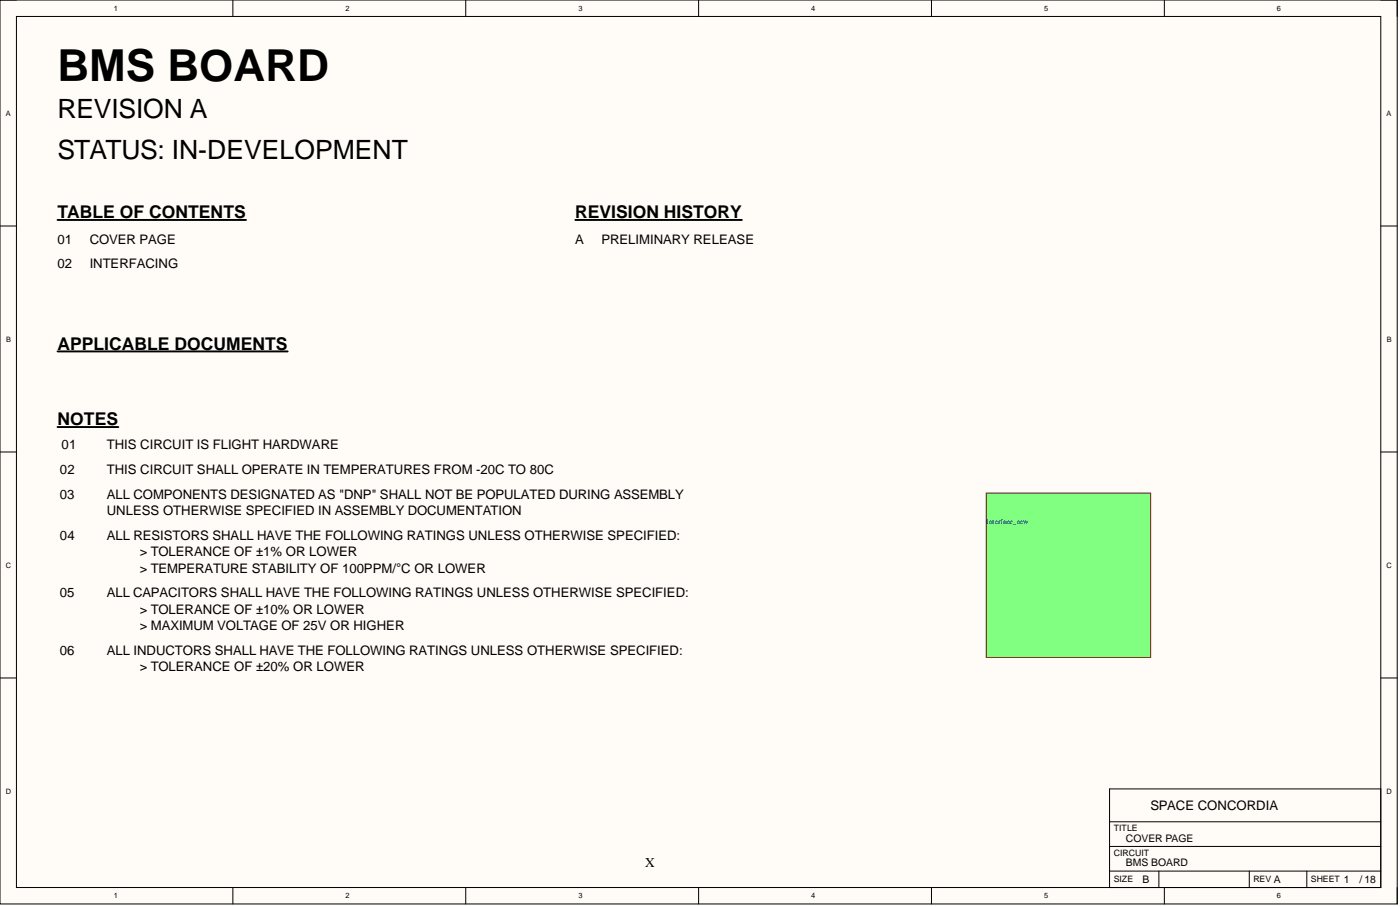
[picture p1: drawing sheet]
<svg xmlns="http://www.w3.org/2000/svg" width="431mm" height="279mm" viewBox="0 0 431 279" stroke-linecap="round" stroke-linejoin="round" font-family="sans-serif">
<defs><g id="words">
<text font-size="13.6" x="17.7" y="25">BMS BOARD</text>
<g font-size="8.2">
<text x="17.7" y="36.3">REVISION A</text>
<text x="17.7" y="48.9">STATUS: IN-DEVELOPMENT</text>
</g>
<g font-size="5.4">
<text x="17.7" y="67.2">TABLE OF CONTENTS</text>
<text x="177.3" y="67.2">REVISION HISTORY</text>
<text x="17.7" y="107.7">APPLICABLE DOCUMENTS</text>
<text x="17.7" y="131">NOTES</text>
</g>
<g font-size="4.1">
<text x="17.7" y="75.1">01</text>
<text x="27.6" y="75.1">COVER PAGE</text>
<text x="177.3" y="75.1">A</text>
<text x="185.3" y="75.1">PRELIMINARY RELEASE</text>
<text x="17.7" y="82.7">02</text>
<text x="27.7" y="82.7">INTERFACING</text>
<text x="19" y="138.4">01</text>
<text x="32.9" y="138.4">THIS CIRCUIT IS FLIGHT HARDWARE</text>
<text x="18.5" y="146">02</text>
<text x="32.9" y="146">THIS CIRCUIT SHALL OPERATE IN TEMPERATURES FROM -20C TO 80C</text>
<text x="18.4" y="153.6">03</text>
<text x="32.9" y="153.6">ALL COMPONENTS DESIGNATED AS &quot;DNP&quot; SHALL NOT BE POPULATED DURING ASSEMBLY</text>
<text x="32.9" y="158.6">UNLESS OTHERWISE SPECIFIED IN ASSEMBLY DOCUMENTATION</text>
<text x="18.5" y="166.2">04</text>
<text x="32.9" y="166.2">ALL RESISTORS SHALL HAVE THE FOLLOWING RATINGS UNLESS OTHERWISE SPECIFIED:</text>
<text x="43.1" y="171.3">&gt; TOLERANCE OF ±1% OR LOWER</text>
<text x="43.1" y="176.4">&gt; TEMPERATURE STABILITY OF 100PPM/°C OR LOWER</text>
<text x="18.4" y="184">05</text>
<text x="32.9" y="184">ALL CAPACITORS SHALL HAVE THE FOLLOWING RATINGS UNLESS OTHERWISE SPECIFIED:</text>
<text x="43.1" y="189">&gt; TOLERANCE OF ±10% OR LOWER</text>
<text x="43.1" y="194.1">&gt; MAXIMUM VOLTAGE OF 25V OR HIGHER</text>
<text x="18.4" y="201.7">06</text>
<text x="32.9" y="201.7">ALL INDUCTORS SHALL HAVE THE FOLLOWING RATINGS UNLESS OTHERWISE SPECIFIED:</text>
<text x="43.1" y="206.7">&gt; TOLERANCE OF ±20% OR LOWER</text>
<text x="354.6" y="249.5">SPACE CONCORDIA</text>
<text x="198.8" y="267.2">X</text>
</g>
<g font-size="3.2">
<text x="347" y="259.3">COVER PAGE</text>
<text x="347" y="266.9">BMS BOARD</text>
<text x="352.1" y="272">B</text>
<text x="392.6" y="272">A</text>
<text x="414.1" y="272">1</text>
<text x="418.9" y="272">/18</text>
</g>
<g font-size="2.7">
<text x="343.2" y="256.1">TITLE</text>
<text x="343.2" y="263.7">CIRCUIT</text>
<text x="343.2" y="271.8">SIZE</text>
<text x="386.3" y="271.8">REV</text>
<text x="404" y="271.5">SHEET</text>
</g>
<g font-size="2.3">
<text x="35" y="3.3">1</text>
<text x="106.5" y="3.3">2</text>
<text x="178.2" y="3.3">3</text>
<text x="250" y="3.3">4</text>
<text x="321.8" y="3.3">5</text>
<text x="393.5" y="3.3">6</text>
<text x="1.8" y="35.6">A</text>
<text x="427.3" y="35.6">A</text>
<text x="1.9" y="105.2">B</text>
<text x="427.4" y="105.2">B</text>
<text x="1.8" y="174.8">C</text>
<text x="427.3" y="174.8">C</text>
<text x="1.8" y="244.5">D</text>
<text x="427.3" y="244.5">D</text>
<text x="35" y="276.7">1</text>
<text x="106.5" y="276.7">2</text>
<text x="178.2" y="276.7">3</text>
<text x="250" y="276.7">4</text>
<text x="321.8" y="276.7">5</text>
<text x="393.5" y="276.7">6</text>
</g>
<text font-size="2.3" fill="#000080" x="303.9" y="161.5">Interface_new</text>
</g></defs>
<path d="M0 0h430.6v278.5h-430.6z" fill-rule="evenodd" fill="#fffcf8"/>
<path d="M0 0h430.6v278.5h-430.6z" fill="none" stroke="#000" stroke-width=".31"/>
<path d="M5.1 5.1h420.4v268.3h-420.4z" fill-rule="evenodd" fill="#fffcf8"/>
<g fill="none" stroke="#000" stroke-width=".31">
<path d="M0 0h5.1M5.1 5.1h420.4v268.3h-420.4zM71.8 0v5.1M143.5 0v5.1M215.3 0v5.1M287.1 0v5.1M358.8 0v5.1M425.5 0h5.1v5.1M0 69.6h5.1M425.5 69.6h5.1M0 139.2h5.1M425.5 139.2h5.1"/>
<path d="M0 208.9h5.1M425.5 208.9h5.1M341.9 243h83.6v30.4h-83.6zM341.9 253.2h83.6M71.8 273.4v5.1M143.5 273.4v5.1M215.3 273.4v5.1M287.1 273.4v5.1M341.9 260.7h83.6M341.9 268.3h83.6M357.1 268.3v5.1M358.8 273.4v5.1"/>
<path d="M385 268.3v5.1M402.7 268.3v5.1M430.6 273.4v5.1"/>
</g>
<path d="M17.7 67.8h58.1M177.3 67.8h51.3M17.7 108.3h71M17.7 131.5h18.8" fill="none" stroke="#000" stroke-width=".59"/>
<path d="M303.9 151.9h50.7v50.6h-50.7z" fill-rule="evenodd" fill="#80ff80"/>
<path d="M303.9 151.9h50.7v50.6h-50.7z" fill="none" stroke="#800000" stroke-width=".31"/>
<use href="#words"/>
</svg>
